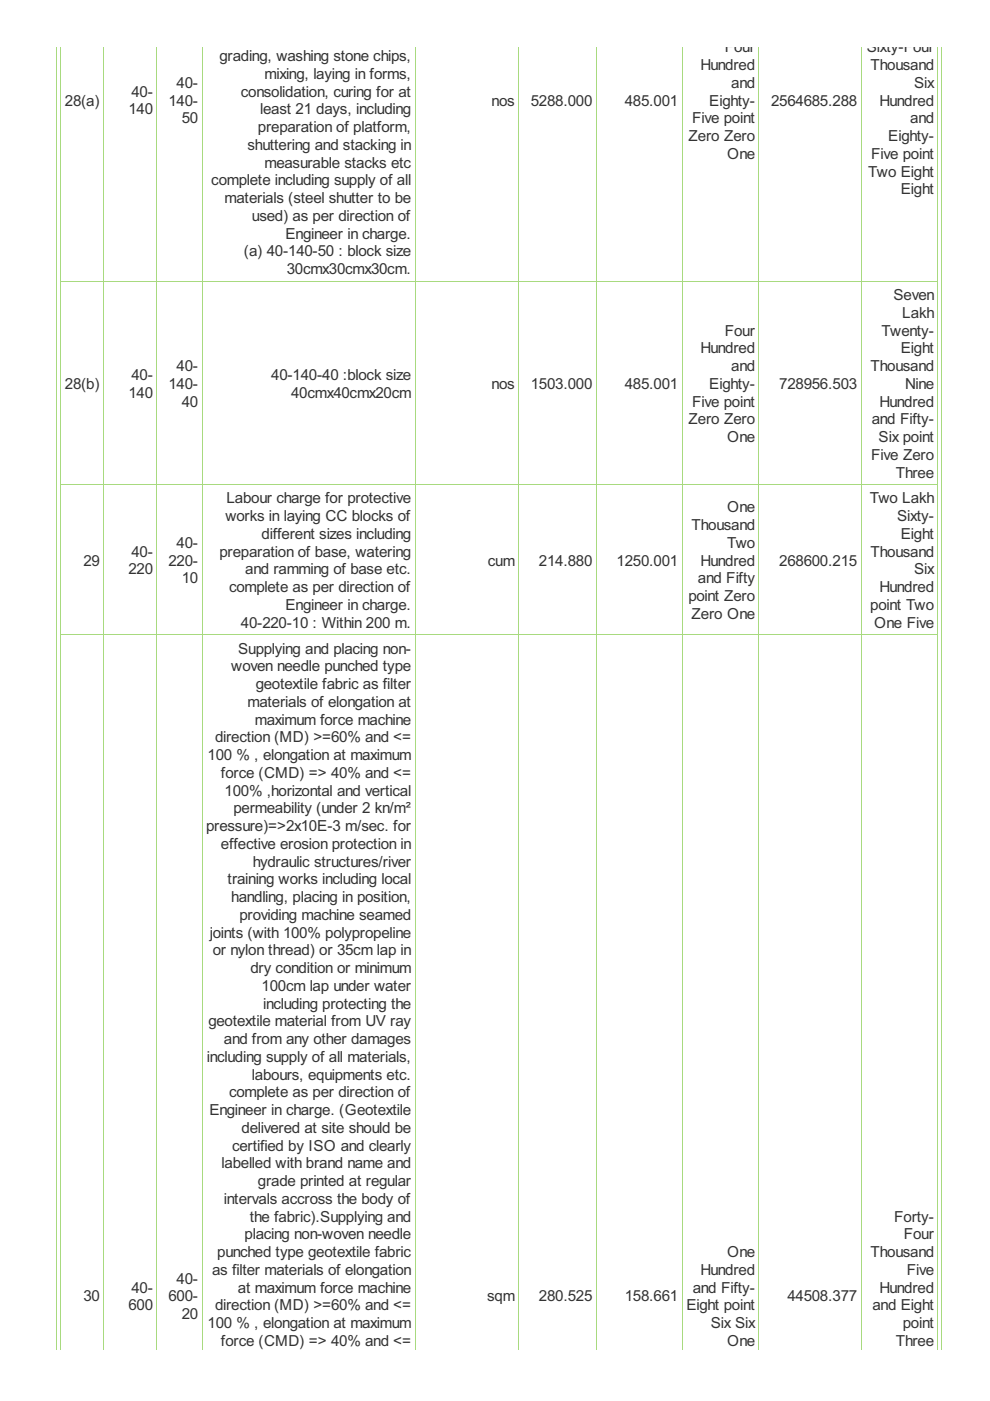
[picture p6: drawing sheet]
<svg xmlns="http://www.w3.org/2000/svg" width="210mm" height="297mm" viewBox="0 0 210 297" stroke-linecap="round" stroke-linejoin="round" font-family="sans-serif">
<defs><g id="words">
<g font-size="3.6" fill="#333">
<text x="153.7" y="11.1">Four</text>
<text x="183.8" y="11.1">Sixty-Four</text>
<text x="46.5" y="13">grading, washing stone chips,</text>
<text x="56.1" y="16.7">mixing, laying in forms,</text>
<text x="148.5" y="14.9">Hundred</text>
<text x="184.6" y="14.9">Thousand</text>
<text x="13.8" y="22.4">28(a)</text>
<text x="27.9" y="20.5">40-</text>
<text x="35.7" y="22.4">140-</text>
<text x="37.4" y="18.6">40-</text>
<text x="51.1" y="20.5">consolidation, curing for at</text>
<text x="104.2" y="22.4">nos</text>
<text x="112.5" y="22.4">5288.000</text>
<text x="132.5" y="22.4">485.001</text>
<text x="150.4" y="22.4">Eighty-</text>
<text x="155" y="18.6">and</text>
<text x="163.5" y="22.4">2564685.288</text>
<text x="186.5" y="22.4">Hundred</text>
<text x="193.8" y="18.6">Six</text>
<text x="27.2" y="24.3">140</text>
<text x="38.5" y="26.1">50</text>
<text x="54.7" y="28">preparation of platform,</text>
<text x="55.2" y="24.3">least 21 days, including</text>
<text x="146" y="29.9">Zero Zero</text>
<text x="146.8" y="26.1">Five point</text>
<text x="188.3" y="29.9">Eighty-</text>
<text x="193" y="26.1">and</text>
<text x="52.5" y="31.8">shuttering and stacking in</text>
<text x="56.1" y="35.6">measurable stacks etc</text>
<text x="154.2" y="33.7">One</text>
<text x="184.7" y="33.7">Five point</text>
<text x="44.8" y="39.3">complete including supply of all</text>
<text x="184.1" y="37.4">Two Eight</text>
<text x="191" y="41.2">Eight</text>
<text x="47.6" y="43.1">materials (steel shutter to be</text>
<text x="53.4" y="46.8">used) as per direction of</text>
<text x="60.5" y="50.6">Engineer in charge.</text>
<text x="51.7" y="54.4">(a) 40-140-50 : block size</text>
<text x="60.8" y="58.1">30cmx30cmx30cm.</text>
<text x="189.4" y="63.6">Seven</text>
<text x="153.7" y="71.1">Four</text>
<text x="186.9" y="71.1">Twenty-</text>
<text x="191.3" y="67.4">Lakh</text>
<text x="148.5" y="74.9">Hundred</text>
<text x="191" y="74.9">Eight</text>
<text x="13.8" y="82.4">28(b)</text>
<text x="27.9" y="80.6">40-</text>
<text x="35.7" y="82.4">140-</text>
<text x="37.4" y="78.7">40-</text>
<text x="57.5" y="80.6">40-140-40 :block size</text>
<text x="104.2" y="82.4">nos</text>
<text x="112.5" y="82.4">1503.000</text>
<text x="132.5" y="82.4">485.001</text>
<text x="150.4" y="82.4">Eighty-</text>
<text x="155" y="78.7">and</text>
<text x="165.2" y="82.4">728956.503</text>
<text x="184.6" y="78.7">Thousand</text>
<text x="191.9" y="82.4">Nine</text>
<text x="27.2" y="84.3">140</text>
<text x="38.5" y="86.2">40</text>
<text x="61.7" y="84.3">40cmx40cmx20cm</text>
<text x="146" y="90">Zero Zero</text>
<text x="146.8" y="86.2">Five point</text>
<text x="184.8" y="90">and Fifty-</text>
<text x="186.5" y="86.2">Hundred</text>
<text x="154.2" y="93.7">One</text>
<text x="186.3" y="93.7">Six point</text>
<text x="184.7" y="97.5">Five Zero</text>
<text x="189.9" y="101.3">Three</text>
<text x="48" y="106.7">Labour charge for protective</text>
<text x="184.4" y="106.7">Two Lakh</text>
<text x="47.8" y="110.5">works in laying CC blocks of</text>
<text x="146.6" y="112.4">Thousand</text>
<text x="154.2" y="108.6">One</text>
<text x="190.2" y="110.5">Sixty-</text>
<text x="17.7" y="119.9">29</text>
<text x="27.9" y="118">40-</text>
<text x="35.7" y="119.9">220-</text>
<text x="37.4" y="116.1">40-</text>
<text x="46.5" y="118">preparation of base, watering</text>
<text x="55.5" y="114.3">different sizes including</text>
<text x="103.4" y="119.9">cum</text>
<text x="114.3" y="119.9">214.880</text>
<text x="130.7" y="119.9">1250.001</text>
<text x="148.5" y="119.9">Hundred</text>
<text x="154.2" y="116.1">Two</text>
<text x="165.2" y="119.9">268600.215</text>
<text x="184.6" y="118">Thousand</text>
<text x="191" y="114.3">Eight</text>
<text x="27.2" y="121.8">220</text>
<text x="38.5" y="123.7">10</text>
<text x="48.6" y="125.6">complete as per direction of</text>
<text x="52" y="121.8">and ramming of base etc.</text>
<text x="148" y="123.7">and Fifty</text>
<text x="186.5" y="125.6">Hundred</text>
<text x="193.8" y="121.8">Six</text>
<text x="60.5" y="129.3">Engineer in charge.</text>
<text x="145.9" y="127.4">point Zero</text>
<text x="146.6" y="131.2">Zero One</text>
<text x="184.5" y="129.3">point Two</text>
<text x="51.1" y="133.1">40-220-10 : Within 200 m.</text>
<text x="185.4" y="133.1">One Five</text>
<text x="49" y="142.3">woven needle punched type</text>
<text x="50.5" y="138.6">Supplying and placing non-</text>
<text x="52.5" y="149.9">materials of elongation at</text>
<text x="54.2" y="146.1">geotextile fabric as filter</text>
<text x="54.1" y="153.6">maximum force machine</text>
<text x="44" y="161.2">100 % , elongation at maximum</text>
<text x="45.6" y="157.4">direction (MD) &gt;=60% and &lt;=</text>
<text x="46.8" y="164.9">force (CMD) =&gt; 40% and &lt;=</text>
<text x="47.6" y="168.7">100% ,horizontal and vertical</text>
<text x="49.5" y="172.4">permeability (under 2 kn/m²</text>
<text x="43.7" y="176.2">pressure)=&gt;2x10E-3 m/sec. for</text>
<text x="46.8" y="180">effective erosion protection in</text>
<text x="53.6" y="183.7">hydraulic structures/river</text>
<text x="48.3" y="187.5">training works including local</text>
<text x="49" y="191.3">handling, placing in position,</text>
<text x="50.8" y="195">providing machine seamed</text>
<text x="44.5" y="198.8">joints (with 100% polypropeline</text>
<text x="45.1" y="202.6">or nylon thread) or 35cm lap in</text>
<text x="53.1" y="206.3">dry condition or minimum</text>
<text x="55.5" y="210.1">100cm lap under water</text>
<text x="55.8" y="213.8">including protecting the</text>
<text x="44.2" y="217.6">geotextile material from UV ray</text>
<text x="47.5" y="221.4">and from any other damages</text>
<text x="43.9" y="225.1">including supply of all materials,</text>
<text x="48.6" y="232.7">complete as per direction of</text>
<text x="53.4" y="228.9">labours, equipments etc.</text>
<text x="44.4" y="236.4">Engineer in charge. (Geotextile</text>
<text x="49.2" y="243.9">certified by ISO and clearly</text>
<text x="51.2" y="240.2">delivered at site should be</text>
<text x="47" y="247.7">labelled with brand name and</text>
<text x="54.7" y="251.5">grade printed at regular</text>
<text x="47.5" y="255.2">intervals accross the body of</text>
<text x="51.9" y="262.8">placing non-woven needle</text>
<text x="53" y="259">the fabric).Supplying and</text>
<text x="189.6" y="259">Forty-</text>
<text x="191.6" y="262.8">Four</text>
<text x="46.1" y="266.5">punched type geotextile fabric</text>
<text x="154.2" y="266.5">One</text>
<text x="184.6" y="266.5">Thousand</text>
<text x="17.7" y="275.9">30</text>
<text x="27.9" y="274.1">40-</text>
<text x="35.7" y="275.9">600-</text>
<text x="37.4" y="272.2">40-</text>
<text x="45" y="270.3">as filter materials of elongation</text>
<text x="50.4" y="274.1">at maximum force machine</text>
<text x="103.3" y="275.9">sqm</text>
<text x="114.3" y="275.9">280.525</text>
<text x="132.5" y="275.9">158.661</text>
<text x="146.9" y="274.1">and Fifty-</text>
<text x="148.5" y="270.3">Hundred</text>
<text x="167" y="275.9">44508.377</text>
<text x="186.5" y="274.1">Hundred</text>
<text x="192.3" y="270.3">Five</text>
<text x="27.2" y="277.8">600</text>
<text x="38.5" y="279.7">20</text>
<text x="44" y="281.6">100 % , elongation at maximum</text>
<text x="45.6" y="277.8">direction (MD) &gt;=60% and &lt;=</text>
<text x="145.5" y="277.8">Eight point</text>
<text x="150.7" y="281.6">Six Six</text>
<text x="185" y="277.8">and Eight</text>
<text x="191.4" y="281.6">point</text>
<text x="46.8" y="285.3">force (CMD) =&gt; 40% and &lt;=</text>
<text x="154.2" y="285.3">One</text>
<text x="189.9" y="285.3">Three</text>
</g>
</g></defs>
<g fill="none" stroke="#a8da7f" stroke-width=".21">
<path d="M12 9.9v276.3M12.9 9.9v276.3M22 9.9v276.3M33.3 9.9v276.3M42.8 9.9v276.3M88 9.9v276.3M110 9.9v276.3M126.4 9.9v276.3M144.6 9.9v276.3M160.9 9.9v276.3M182.6 9.9v276.3M198.9 9.9v276.3"/>
<path d="M199.7 9.9v276.3M12.8 59.6h186.1M12.8 102.7h186.1M12.8 134.6h186.1"/>
</g>
<use href="#words"/>
</svg>
